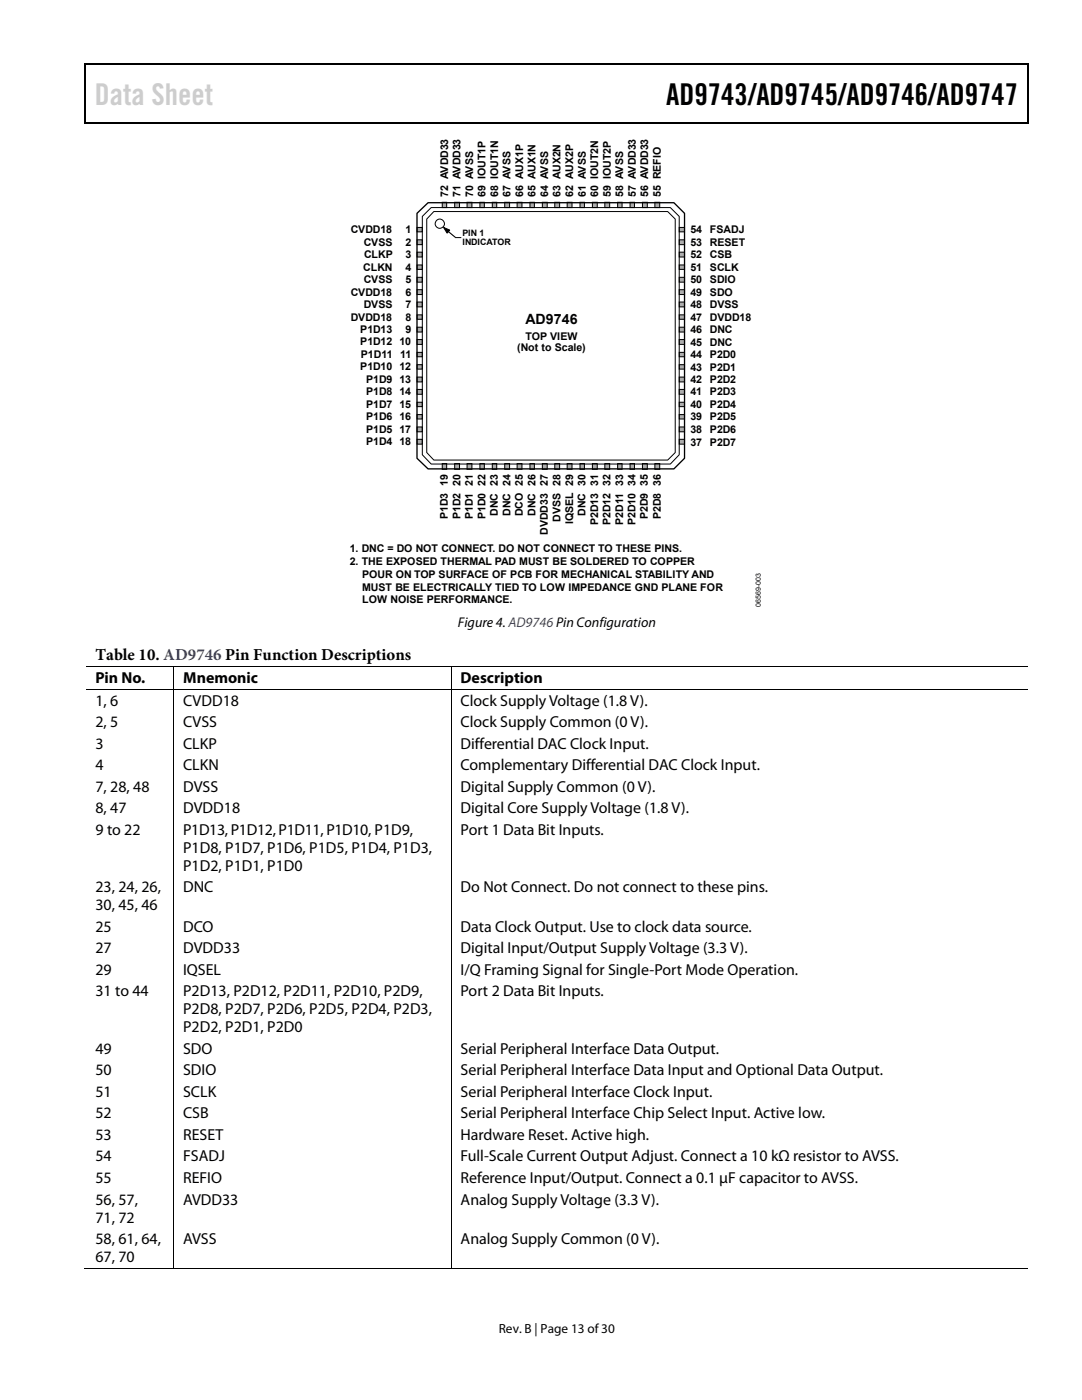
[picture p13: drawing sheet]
<svg xmlns="http://www.w3.org/2000/svg" width="216mm" height="279mm" viewBox="0 0 216 279" stroke-linecap="round" stroke-linejoin="round" font-family="sans-serif">
<defs><g id="words">
<text font-size="6" fill="#cdcdcd" x="18.9" y="21">Data Sheet</text>
<text font-size="6" x="132.9" y="21">AD9743/AD9745/AD9746/AD9747</text>
<text font-size="3.3" x="19" y="131.8">Table 10. AD9746 Pin Function Descriptions</text>
<g font-size="3.2">
<text x="19" y="136.4">Pin No.</text>
<text x="36.5" y="136.4">Mnemonic</text>
<text x="91.9" y="136.4">Description</text>
<text x="19" y="140.8">1, 6</text>
<text x="36.5" y="140.8">CVDD18</text>
<text x="91.9" y="140.8">Clock Supply Voltage (1.8 V).</text>
<text x="19" y="145.1">2, 5</text>
<text x="19" y="149.4">3</text>
<text x="36.5" y="145.1">CVSS</text>
<text x="36.5" y="149.4">CLKP</text>
<text x="91.9" y="145.1">Clock Supply Common (0 V).</text>
<text x="91.9" y="149.4">Differential DAC Clock Input.</text>
<text x="19" y="153.7">4</text>
<text x="36.5" y="153.7">CLKN</text>
<text x="91.9" y="153.7">Complementary Differential DAC Clock Input.</text>
<text x="19" y="158">7, 28, 48</text>
<text x="36.5" y="158">DVSS</text>
<text x="91.9" y="158">Digital Supply Common (0 V).</text>
<text x="19" y="162.3">8, 47</text>
<text x="19" y="166.6">9 to 22</text>
<text x="36.5" y="162.3">DVDD18</text>
<text x="36.5" y="166.6">P1D13, P1D12, P1D11, P1D10, P1D9,</text>
<text x="91.9" y="162.3">Digital Core Supply Voltage (1.8 V).</text>
<text x="91.9" y="166.6">Port 1 Data Bit Inputs.</text>
<text x="36.5" y="170.2">P1D8, P1D7, P1D6, P1D5, P1D4, P1D3,</text>
<text x="36.5" y="173.8">P1D2, P1D1, P1D0</text>
<text x="19" y="178.1">23, 24, 26,</text>
<text x="36.5" y="178.1">DNC</text>
<text x="91.9" y="178.1">Do Not Connect. Do not connect to these pins.</text>
<text x="19" y="181.7">30, 45, 46</text>
<text x="19" y="185.9">25</text>
<text x="36.5" y="185.9">DCO</text>
<text x="91.9" y="185.9">Data Clock Output. Use to clock data source.</text>
<text x="19" y="190.2">27</text>
<text x="36.5" y="190.2">DVDD33</text>
<text x="91.9" y="190.2">Digital Input/Output Supply Voltage (3.3 V).</text>
<text x="19" y="194.5">29</text>
<text x="36.5" y="194.5">IQSEL</text>
<text x="91.9" y="194.5">I/Q Framing Signal for Single-Port Mode Operation.</text>
<text x="19" y="198.8">31 to 44</text>
<text x="36.5" y="202.4">P2D8, P2D7, P2D6, P2D5, P2D4, P2D3,</text>
<text x="36.5" y="198.9">P2D13, P2D12, P2D11, P2D10, P2D9,</text>
<text x="91.9" y="198.8">Port 2 Data Bit Inputs.</text>
<text x="36.5" y="206">P2D2, P2D1, P2D0</text>
<text x="19" y="210.3">49</text>
<text x="19" y="214.6">50</text>
<text x="36.5" y="210.3">SDO</text>
<text x="36.5" y="214.6">SDIO</text>
<text x="91.9" y="214.6">Serial Peripheral Interface Data Input and Optional Data Output.</text>
<text x="91.9" y="210.3">Serial Peripheral Interface Data Output.</text>
<text x="19" y="218.9">51</text>
<text x="36.5" y="218.9">SCLK</text>
<text x="91.9" y="218.9">Serial Peripheral Interface Clock Input.</text>
<text x="19" y="223.2">52</text>
<text x="19" y="227.5">53</text>
<text x="36.5" y="227.5">RESET</text>
<text x="36.5" y="223.2">CSB</text>
<text x="91.9" y="227.5">Hardware Reset. Active high.</text>
<text x="91.9" y="223.2">Serial Peripheral Interface Chip Select Input. Active low.</text>
<text x="19" y="231.8">54</text>
<text x="36.5" y="231.8">FSADJ</text>
<text x="91.9" y="231.8">Full-Scale Current Output Adjust. Connect a 10 kΩ resistor to AVSS.</text>
<text x="19" y="236.1">55</text>
<text x="36.5" y="236.1">REFIO</text>
<text x="91.9" y="236.1">Reference Input/Output. Connect a 0.1 μF capacitor to AVSS.</text>
<text x="19" y="240.4">56, 57,</text>
<text x="19" y="244">71, 72</text>
<text x="36.5" y="240.4">AVDD33</text>
<text x="91.9" y="240.4">Analog Supply Voltage (3.3 V).</text>
<text x="19" y="248.3">58, 61, 64,</text>
<text x="19" y="251.9">67, 70</text>
<text x="36.5" y="248.3">AVSS</text>
<text x="91.9" y="248.3">Analog Supply Common (0 V).</text>
</g>
<g font-size="2.8">
<text x="104.9" y="64.7">AD9746</text>
<text x="91.4" y="125.2">Figure 4. AD9746 Pin Configuration</text>
</g>
<text font-size="2.6" x="99.5" y="266">Rev. B | Page 13 of30</text>
<g font-size="2.1">
<text x="89.4" y="39.3" transform="rotate(-90 89.4 39.3)">72 AVDD33</text>
<text x="91.9" y="39.3" transform="rotate(-90 91.9 39.3)">71 AVDD33</text>
<text x="94.4" y="39.3" transform="rotate(-90 94.4 39.3)">70 AVSS</text>
<text x="96.9" y="39.3" transform="rotate(-90 96.9 39.3)">69 IOUT1P</text>
<text x="99.4" y="39.3" transform="rotate(-90 99.4 39.3)">68 IOUT1N</text>
<text x="101.9" y="39.3" transform="rotate(-90 101.9 39.3)">67 AVSS</text>
<text x="104.4" y="39.3" transform="rotate(-90 104.4 39.3)">66 AUX1P</text>
<text x="106.9" y="39.3" transform="rotate(-90 106.9 39.3)">65 AUX1N</text>
<text x="109.4" y="39.3" transform="rotate(-90 109.4 39.3)">64 AVSS</text>
<text x="111.9" y="39.3" transform="rotate(-90 111.9 39.3)">63 AUX2N</text>
<text x="114.4" y="39.3" transform="rotate(-90 114.4 39.3)">62 AUX2P</text>
<text x="116.9" y="39.3" transform="rotate(-90 116.9 39.3)">61 AVSS</text>
<text x="119.4" y="39.3" transform="rotate(-90 119.4 39.3)">60 IOUT2N</text>
<text x="121.9" y="39.3" transform="rotate(-90 121.9 39.3)">59 IOUT2P</text>
<text x="124.4" y="39.3" transform="rotate(-90 124.4 39.3)">58 AVSS</text>
<text x="126.8" y="39.3" transform="rotate(-90 126.8 39.3)">57 AVDD33</text>
<text x="129.3" y="39.3" transform="rotate(-90 129.3 39.3)">56 AVDD33</text>
<text x="131.9" y="39.3" transform="rotate(-90 131.9 39.3)">55 REFIO</text>
<text x="70" y="46.6">CVDD18</text>
<text x="80.9" y="46.6">1</text>
<text x="137.8" y="46.6">54</text>
<text x="141.7" y="46.6">FSADJ</text>
<text x="72.6" y="49">CVSS</text>
<text x="72.6" y="51.5">CLKP</text>
<text x="80.9" y="49">2</text>
<text x="80.9" y="51.5">3</text>
<text x="137.8" y="49.1">53</text>
<text x="137.8" y="51.6">52</text>
<text x="141.7" y="49.1">RESET</text>
<text x="141.7" y="51.6">CSB</text>
<text x="70" y="59">CVDD18</text>
<text x="72.5" y="54">CLKN</text>
<text x="72.6" y="56.5">CVSS</text>
<text x="80.9" y="54">4</text>
<text x="80.9" y="56.5">5</text>
<text x="80.9" y="59">6</text>
<text x="137.8" y="54">51</text>
<text x="137.8" y="56.5">50</text>
<text x="137.8" y="59">49</text>
<text x="141.7" y="54">SCLK</text>
<text x="141.7" y="56.5">SDIO</text>
<text x="141.7" y="59">SDO</text>
<text x="70" y="64">DVDD18</text>
<text x="72.6" y="61.5">DVSS</text>
<text x="80.9" y="61.5">7</text>
<text x="80.9" y="64">8</text>
<text x="137.8" y="61.5">48</text>
<text x="137.8" y="64">47</text>
<text x="141.7" y="61.5">DVSS</text>
<text x="141.7" y="64">DVDD18</text>
<text x="71.9" y="66.5">P1D13</text>
<text x="71.9" y="68.9">P1D12</text>
<text x="72" y="71.4">P1D11</text>
<text x="79.7" y="68.9">10</text>
<text x="79.8" y="71.4">11</text>
<text x="80.9" y="66.5">9</text>
<text x="103.2" y="70">(Not to Scale)</text>
<text x="104.9" y="67.9">TOP VIEW</text>
<text x="137.8" y="66.5">46</text>
<text x="137.8" y="69">45</text>
<text x="137.8" y="71.5">44</text>
<text x="141.7" y="66.5">DNC</text>
<text x="141.7" y="69">DNC</text>
<text x="141.7" y="71.5">P2D0</text>
<text x="71.9" y="73.9">P1D10</text>
<text x="73.1" y="76.4">P1D9</text>
<text x="79.7" y="73.9">12</text>
<text x="79.7" y="76.4">13</text>
<text x="137.8" y="73.9">43</text>
<text x="137.8" y="76.4">42</text>
<text x="141.7" y="73.9">P2D1</text>
<text x="141.7" y="76.4">P2D2</text>
<text x="73.1" y="78.9">P1D8</text>
<text x="73.1" y="81.4">P1D7</text>
<text x="73.1" y="83.9">P1D6</text>
<text x="79.7" y="78.9">14</text>
<text x="79.7" y="81.4">15</text>
<text x="79.7" y="83.9">16</text>
<text x="137.8" y="78.9">41</text>
<text x="137.8" y="81.4">40</text>
<text x="137.8" y="83.9">39</text>
<text x="141.7" y="78.9">P2D3</text>
<text x="141.7" y="81.4">P2D4</text>
<text x="141.7" y="83.9">P2D5</text>
<text x="73.1" y="86.3">P1D5</text>
<text x="73.1" y="88.9">P1D4</text>
<text x="79.7" y="86.3">17</text>
<text x="79.7" y="88.9">18</text>
<text x="137.8" y="86.4">38</text>
<text x="137.8" y="88.9">37</text>
<text x="141.7" y="86.4">P2D6</text>
<text x="141.7" y="88.9">P2D7</text>
<text x="89.4" y="97" transform="rotate(-90 89.4 97)">19</text>
<text x="91.9" y="97" transform="rotate(-90 91.9 97)">20</text>
<text x="94.4" y="97" transform="rotate(-90 94.4 97)">21</text>
<text x="96.9" y="97" transform="rotate(-90 96.9 97)">22</text>
<text x="109.3" y="97" transform="rotate(-90 109.3 97)">27</text>
<text x="119.3" y="97" transform="rotate(-90 119.3 97)">31</text>
<text x="121.8" y="97" transform="rotate(-90 121.8 97)">32</text>
<text x="124.3" y="97" transform="rotate(-90 124.3 97)">33</text>
<text x="126.8" y="97" transform="rotate(-90 126.8 97)">34</text>
<text x="129.3" y="97" transform="rotate(-90 129.3 97)">35</text>
<text x="131.9" y="97" transform="rotate(-90 131.9 97)">36</text>
<text x="89.4" y="103.6" transform="rotate(-90 89.4 103.6)">P1D3</text>
<text x="91.9" y="103.6" transform="rotate(-90 91.9 103.6)">P1D2</text>
<text x="94.4" y="103.6" transform="rotate(-90 94.4 103.6)">P1D1</text>
<text x="96.9" y="103.6" transform="rotate(-90 96.9 103.6)">P1D0</text>
<text x="99.4" y="102.9" transform="rotate(-90 99.4 102.9)">DNC 23</text>
<text x="101.9" y="102.9" transform="rotate(-90 101.9 102.9)">DNC 24</text>
<text x="104.4" y="103" transform="rotate(-90 104.4 103)">DCO 25</text>
<text x="106.8" y="102.9" transform="rotate(-90 106.8 102.9)">DNC 26</text>
<text x="109.3" y="106.7" transform="rotate(-90 109.3 106.7)">DVDD33</text>
<text x="111.8" y="104.1" transform="rotate(-90 111.8 104.1)">DVSS 28</text>
<text x="114.3" y="104.7" transform="rotate(-90 114.3 104.7)">IQSEL 29</text>
<text x="116.8" y="102.9" transform="rotate(-90 116.8 102.9)">DNC 30</text>
<text x="119.3" y="104.8" transform="rotate(-90 119.3 104.8)">P2D13</text>
<text x="121.8" y="104.8" transform="rotate(-90 121.8 104.8)">P2D12</text>
<text x="124.3" y="104.7" transform="rotate(-90 124.3 104.7)">P2D11</text>
<text x="126.8" y="104.8" transform="rotate(-90 126.8 104.8)">P2D10</text>
<text x="129.3" y="103.6" transform="rotate(-90 129.3 103.6)">P2D9</text>
<text x="131.9" y="103.6" transform="rotate(-90 131.9 103.6)">P2D8</text>
<text x="69.8" y="110.3">1. DNC = DO NOT CONNECT. DO NOT CONNECT TO THESE PINS.</text>
<text x="69.8" y="112.8">2. THE EXPOSED THERMAL PAD MUST BE SOLDERED TO COPPER</text>
<text x="72.3" y="115.3">POUR ON TOP SURFACE OF PCB FOR MECHANICAL STABILITY AND</text>
<text x="72.3" y="117.9">MUST BE ELECTRICALLY TIED TO LOW IMPEDANCE GND PLANE FOR</text>
<text x="72.3" y="120.4">LOW NOISE PERFORMANCE.</text>
</g>
<g font-size="1.8">
<text x="92.3" y="47.1">PIN 1</text>
<text x="92.3" y="48.9">INDICATOR</text>
</g>
<text font-size="1.4" x="151.8" y="121.2" transform="rotate(-90 151.8 121.2)">06569-003</text>
</g></defs>
<path d="M16.9 12.7h.2v1h-.2zM16.9 12.7h.2v.3h-.2zM82.5 12.7h.3v.3h-.3zM205.1 12.7h.2v1h-.2zM205.1 12.7h.2v.3h-.2zM16.9 24.4h.2v.3h-.2zM82.3 24.4h.2v.3h-.2zM205.1 24.4h.2v.3h-.2z" fill="#000"/>
<path d="M17 13.7v10.7M17.1 12.8h65.4M82.8 12.8h122.3M205.2 13.7v10.7M17.1 24.5h188" fill="none" stroke="#000" stroke-width=".25"/>
<path d="M83.2 45.4h1.1v.9h-1.1z" fill="#acacac"/>
<path d="M83.2 45.4h1.1v.9h-1.1z" fill="none" stroke="#000" stroke-width=".2"/>
<path d="M83.2 47.9h1.1v.9h-1.1z" fill="#acacac"/>
<path d="M83.2 47.9h1.1v.9h-1.1z" fill="none" stroke="#000" stroke-width=".2"/>
<path d="M83.2 50.3h1.1v1h-1.1z" fill="#acacac"/>
<path d="M83.2 50.3h1.1v1h-1.1z" fill="none" stroke="#000" stroke-width=".2"/>
<path d="M83.2 52.9h1.1v.9h-1.1z" fill="#acacac"/>
<path d="M83.2 52.9h1.1v.9h-1.1z" fill="none" stroke="#000" stroke-width=".2"/>
<path d="M83.2 55.3h1.1v1h-1.1z" fill="#acacac"/>
<path d="M83.2 55.3h1.1v1h-1.1z" fill="none" stroke="#000" stroke-width=".2"/>
<path d="M83.2 57.8h1.1v1h-1.1z" fill="#acacac"/>
<path d="M83.2 57.8h1.1v1h-1.1z" fill="none" stroke="#000" stroke-width=".2"/>
<path d="M83.2 60.3h1.1v.9h-1.1z" fill="#acacac"/>
<path d="M83.2 60.3h1.1v.9h-1.1z" fill="none" stroke="#000" stroke-width=".2"/>
<path d="M83.2 62.8h1.1v.9h-1.1z" fill="#acacac"/>
<path d="M83.2 62.8h1.1v.9h-1.1z" fill="none" stroke="#000" stroke-width=".2"/>
<path d="M83.2 65.3h1.1v1h-1.1z" fill="#acacac"/>
<path d="M83.2 65.3h1.1v1h-1.1z" fill="none" stroke="#000" stroke-width=".2"/>
<path d="M83.2 67.8h1.1v.9h-1.1z" fill="#acacac"/>
<path d="M83.2 67.8h1.1v.9h-1.1z" fill="none" stroke="#000" stroke-width=".2"/>
<path d="M83.2 70.3h1.1v.9h-1.1z" fill="#acacac"/>
<path d="M83.2 70.3h1.1v.9h-1.1z" fill="none" stroke="#000" stroke-width=".2"/>
<path d="M83.2 72.8h1.1v.9h-1.1z" fill="#acacac"/>
<path d="M83.2 72.8h1.1v.9h-1.1z" fill="none" stroke="#000" stroke-width=".2"/>
<path d="M83.2 75.3h1.1v.9h-1.1z" fill="#acacac"/>
<path d="M83.2 75.3h1.1v.9h-1.1z" fill="none" stroke="#000" stroke-width=".2"/>
<path d="M83.2 77.7h1.1v1h-1.1z" fill="#acacac"/>
<path d="M83.2 77.7h1.1v1h-1.1z" fill="none" stroke="#000" stroke-width=".2"/>
<path d="M83.2 80.3h1.1v.9h-1.1z" fill="#acacac"/>
<path d="M83.2 80.3h1.1v.9h-1.1z" fill="none" stroke="#000" stroke-width=".2"/>
<path d="M83.2 82.7h1.1v.9h-1.1z" fill="#acacac"/>
<path d="M83.2 82.7h1.1v.9h-1.1z" fill="none" stroke="#000" stroke-width=".2"/>
<path d="M83.2 85.2h1.1v1h-1.1z" fill="#acacac"/>
<path d="M83.2 85.2h1.1v1h-1.1z" fill="none" stroke="#000" stroke-width=".2"/>
<path d="M83.2 87.7h1.1v.9h-1.1z" fill="#acacac"/>
<path d="M83.2 87.7h1.1v.9h-1.1z" fill="none" stroke="#000" stroke-width=".2"/>
<path d="M88.2 40.4h.9v1h-.9z" fill="#acacac"/>
<path d="M88.2 40.4h.9v1h-.9z" fill="none" stroke="#000" stroke-width=".2"/>
<path d="M90.7 40.4h1v1h-1z" fill="#acacac"/>
<path d="M90.7 40.4h1v1h-1z" fill="none" stroke="#000" stroke-width=".2"/>
<path d="M93.2 40.4h1v1h-1z" fill="#acacac"/>
<path d="M93.2 40.4h1v1h-1z" fill="none" stroke="#000" stroke-width=".2"/>
<path d="M95.8 40.4h.8v1h-.8z" fill="#acacac"/>
<path d="M95.8 40.4h.8v1h-.8z" fill="none" stroke="#000" stroke-width=".2"/>
<path d="M98.2 40.4h.9v1h-.9z" fill="#acacac"/>
<path d="M98.2 40.4h.9v1h-.9z" fill="none" stroke="#000" stroke-width=".2"/>
<path d="M100.7 40.4h1v1h-1z" fill="#acacac"/>
<path d="M100.7 40.4h1v1h-1z" fill="none" stroke="#000" stroke-width=".2"/>
<path d="M103.2 40.4h1v1h-1z" fill="#acacac"/>
<path d="M103.2 40.4h1v1h-1z" fill="none" stroke="#000" stroke-width=".2"/>
<path d="M105.7 40.4h.9v1h-.9z" fill="#acacac"/>
<path d="M105.7 40.4h.9v1h-.9z" fill="none" stroke="#000" stroke-width=".2"/>
<path d="M108.2 40.4h1v1h-1z" fill="#acacac"/>
<path d="M108.2 40.4h1v1h-1z" fill="none" stroke="#000" stroke-width=".2"/>
<path d="M110.7 40.4h1v1h-1z" fill="#acacac"/>
<path d="M110.7 40.4h1v1h-1z" fill="none" stroke="#000" stroke-width=".2"/>
<path d="M113.2 40.4h.9v1h-.9z" fill="#acacac"/>
<path d="M113.2 40.4h.9v1h-.9z" fill="none" stroke="#000" stroke-width=".2"/>
<path d="M115.7 40.4h.9v1h-.9z" fill="#acacac"/>
<path d="M115.7 40.4h.9v1h-.9z" fill="none" stroke="#000" stroke-width=".2"/>
<path d="M118.2 40.4h1v1h-1z" fill="#acacac"/>
<path d="M118.2 40.4h1v1h-1z" fill="none" stroke="#000" stroke-width=".2"/>
<path d="M120.7 40.4h1v1h-1z" fill="#acacac"/>
<path d="M120.7 40.4h1v1h-1z" fill="none" stroke="#000" stroke-width=".2"/>
<path d="M123.2 40.4h.9v1h-.9z" fill="#acacac"/>
<path d="M123.2 40.4h.9v1h-.9z" fill="none" stroke="#000" stroke-width=".2"/>
<path d="M125.7 40.4h.9v1h-.9z" fill="#acacac"/>
<path d="M125.7 40.4h.9v1h-.9z" fill="none" stroke="#000" stroke-width=".2"/>
<path d="M128.2 40.4h1v1h-1z" fill="#acacac"/>
<path d="M128.2 40.4h1v1h-1z" fill="none" stroke="#000" stroke-width=".2"/>
<path d="M130.7 40.4h.9v1h-.9z" fill="#acacac"/>
<path d="M130.7 40.4h.9v1h-.9z" fill="none" stroke="#000" stroke-width=".2"/>
<path d="M88.2 92.5h.9v1.2h-.9z" fill="#acacac"/>
<path d="M88.2 92.5h.9v1.2h-.9z" fill="none" stroke="#000" stroke-width=".2"/>
<path d="M90.7 92.5h1v1.2h-1z" fill="#acacac"/>
<path d="M90.7 92.5h1v1.2h-1z" fill="none" stroke="#000" stroke-width=".2"/>
<path d="M93.2 92.5h1v1.2h-1z" fill="#acacac"/>
<path d="M93.2 92.5h1v1.2h-1z" fill="none" stroke="#000" stroke-width=".2"/>
<path d="M95.8 92.5h.8v1.2h-.8z" fill="#acacac"/>
<path d="M95.8 92.5h.8v1.2h-.8z" fill="none" stroke="#000" stroke-width=".2"/>
<path d="M98.2 92.5h.9v1.2h-.9z" fill="#acacac"/>
<path d="M98.2 92.5h.9v1.2h-.9z" fill="none" stroke="#000" stroke-width=".2"/>
<path d="M100.7 92.5h1v1.2h-1z" fill="#acacac"/>
<path d="M100.7 92.5h1v1.2h-1z" fill="none" stroke="#000" stroke-width=".2"/>
<path d="M103.2 92.5h1v1.2h-1z" fill="#acacac"/>
<path d="M103.2 92.5h1v1.2h-1z" fill="none" stroke="#000" stroke-width=".2"/>
<path d="M105.7 92.5h.9v1.2h-.9z" fill="#acacac"/>
<path d="M105.7 92.5h.9v1.2h-.9z" fill="none" stroke="#000" stroke-width=".2"/>
<path d="M108.2 92.5h1v1.2h-1z" fill="#acacac"/>
<path d="M108.2 92.5h1v1.2h-1z" fill="none" stroke="#000" stroke-width=".2"/>
<path d="M110.7 92.5h1v1.2h-1z" fill="#acacac"/>
<path d="M110.7 92.5h1v1.2h-1z" fill="none" stroke="#000" stroke-width=".2"/>
<path d="M113.2 92.5h.9v1.2h-.9z" fill="#acacac"/>
<path d="M113.2 92.5h.9v1.2h-.9z" fill="none" stroke="#000" stroke-width=".2"/>
<path d="M115.7 92.5h.9v1.2h-.9z" fill="#acacac"/>
<path d="M115.7 92.5h.9v1.2h-.9z" fill="none" stroke="#000" stroke-width=".2"/>
<path d="M118.2 92.5h1v1.2h-1z" fill="#acacac"/>
<path d="M118.2 92.5h1v1.2h-1z" fill="none" stroke="#000" stroke-width=".2"/>
<path d="M120.7 92.5h1v1.2h-1z" fill="#acacac"/>
<path d="M120.7 92.5h1v1.2h-1z" fill="none" stroke="#000" stroke-width=".2"/>
<path d="M123.2 92.5h.9v1.2h-.9z" fill="#acacac"/>
<path d="M123.2 92.5h.9v1.2h-.9z" fill="none" stroke="#000" stroke-width=".2"/>
<path d="M125.7 92.5h.9v1.2h-.9z" fill="#acacac"/>
<path d="M125.7 92.5h.9v1.2h-.9z" fill="none" stroke="#000" stroke-width=".2"/>
<path d="M128.2 92.5h1v1.2h-1z" fill="#acacac"/>
<path d="M128.2 92.5h1v1.2h-1z" fill="none" stroke="#000" stroke-width=".2"/>
<path d="M130.7 92.5h.9v1.2h-.9z" fill="#acacac"/>
<path d="M130.7 92.5h.9v1.2h-.9z" fill="none" stroke="#000" stroke-width=".2"/>
<path d="M135.5 45.4h1.1v.9h-1.1z" fill="#acacac"/>
<path d="M135.5 45.4h1.1v.9h-1.1z" fill="none" stroke="#000" stroke-width=".2"/>
<path d="M135.5 47.9h1.1v.9h-1.1z" fill="#acacac"/>
<path d="M135.5 47.9h1.1v.9h-1.1z" fill="none" stroke="#000" stroke-width=".2"/>
<path d="M135.5 50.3h1.1v1h-1.1z" fill="#acacac"/>
<path d="M135.5 50.3h1.1v1h-1.1z" fill="none" stroke="#000" stroke-width=".2"/>
<path d="M135.5 52.9h1.1v.9h-1.1z" fill="#acacac"/>
<path d="M135.5 52.9h1.1v.9h-1.1z" fill="none" stroke="#000" stroke-width=".2"/>
<path d="M135.5 55.3h1.1v1h-1.1z" fill="#acacac"/>
<path d="M135.5 55.3h1.1v1h-1.1z" fill="none" stroke="#000" stroke-width=".2"/>
<path d="M135.5 57.8h1.1v1h-1.1z" fill="#acacac"/>
<path d="M135.5 57.8h1.1v1h-1.1z" fill="none" stroke="#000" stroke-width=".2"/>
<path d="M135.5 60.3h1.1v.9h-1.1z" fill="#acacac"/>
<path d="M135.5 60.3h1.1v.9h-1.1z" fill="none" stroke="#000" stroke-width=".2"/>
<path d="M135.5 62.8h1.1v.9h-1.1z" fill="#acacac"/>
<path d="M135.5 62.8h1.1v.9h-1.1z" fill="none" stroke="#000" stroke-width=".2"/>
<path d="M135.5 65.3h1.1v1h-1.1z" fill="#acacac"/>
<path d="M135.5 65.3h1.1v1h-1.1z" fill="none" stroke="#000" stroke-width=".2"/>
<path d="M135.5 67.8h1.1v.9h-1.1z" fill="#acacac"/>
<path d="M135.5 67.8h1.1v.9h-1.1z" fill="none" stroke="#000" stroke-width=".2"/>
<path d="M135.5 70.3h1.1v.9h-1.1z" fill="#acacac"/>
<path d="M135.5 70.3h1.1v.9h-1.1z" fill="none" stroke="#000" stroke-width=".2"/>
<path d="M135.5 72.8h1.1v.9h-1.1z" fill="#acacac"/>
<path d="M135.5 72.8h1.1v.9h-1.1z" fill="none" stroke="#000" stroke-width=".2"/>
<path d="M135.5 75.3h1.1v.9h-1.1z" fill="#acacac"/>
<path d="M135.5 75.3h1.1v.9h-1.1z" fill="none" stroke="#000" stroke-width=".2"/>
<path d="M135.5 77.7h1.1v1h-1.1z" fill="#acacac"/>
<path d="M135.5 77.7h1.1v1h-1.1z" fill="none" stroke="#000" stroke-width=".2"/>
<path d="M135.5 80.3h1.1v.9h-1.1z" fill="#acacac"/>
<path d="M135.5 80.3h1.1v.9h-1.1z" fill="none" stroke="#000" stroke-width=".2"/>
<path d="M135.5 82.7h1.1v.9h-1.1z" fill="#acacac"/>
<path d="M135.5 82.7h1.1v.9h-1.1z" fill="none" stroke="#000" stroke-width=".2"/>
<path d="M135.5 85.2h1.1v1h-1.1z" fill="#acacac"/>
<path d="M135.5 85.2h1.1v1h-1.1z" fill="none" stroke="#000" stroke-width=".2"/>
<path d="M135.5 87.7h1.1v.9h-1.1z" fill="#acacac"/>
<g fill="none" stroke="#000" stroke-width=".2">
<path d="M84.3 43.2l1.7-1.8h47.8l1.7 1.8v47.6l-1.7 1.8h-47.8l-1.7-1.8zM86.6 42.2h46.6l1.5 1.5v46.6l-1.5 1.5h-46.6l-1.4-1.5v-46.6zM88.5 45.4l1.2 .5-.5 .6zM89.3 46.1l1.5 1.2M90.8 47.4h1.2M135.5 87.7h1.1v.9h-1.1zM17.1 133.1h17.4M17.1 137.6h17.4M34.6 133.2v4.3M34.6 137.7v115.4M34.7 133.1h55.2M34.7 137.6h55.2"/>
<path d="M90 133.2v4.3M90 137.7v115.4M90.1 133.1h115M90.1 137.6h115M16.9 253.2h17.6M34.7 253.2h55.2M90.1 253.2h115"/>
<circle cx="87.8" cy="44.6" r=".92"/>
</g>
<path d="M88.5 45.4l1.2 .5-.5 .6zM89.3 46.1l1.5 1.2zM34.5 133h.2v.2h-.2zM34.5 137.5h.2v.2h-.2zM89.9 133h.2v.2h-.2zM89.9 137.5h.2v.2h-.2zM34.5 253.1h.2v.1h-.2zM89.9 253.1h.2v.1h-.2z" fill="#000"/>
<path d="M83.2 42.6l2.2-2.1h49.1l2.1 2.1v48.9l-2.1 2.1h-49.1l-2.2-2.1z" fill="none" stroke="#000" stroke-width=".26"/>
<use href="#words"/>
</svg>
